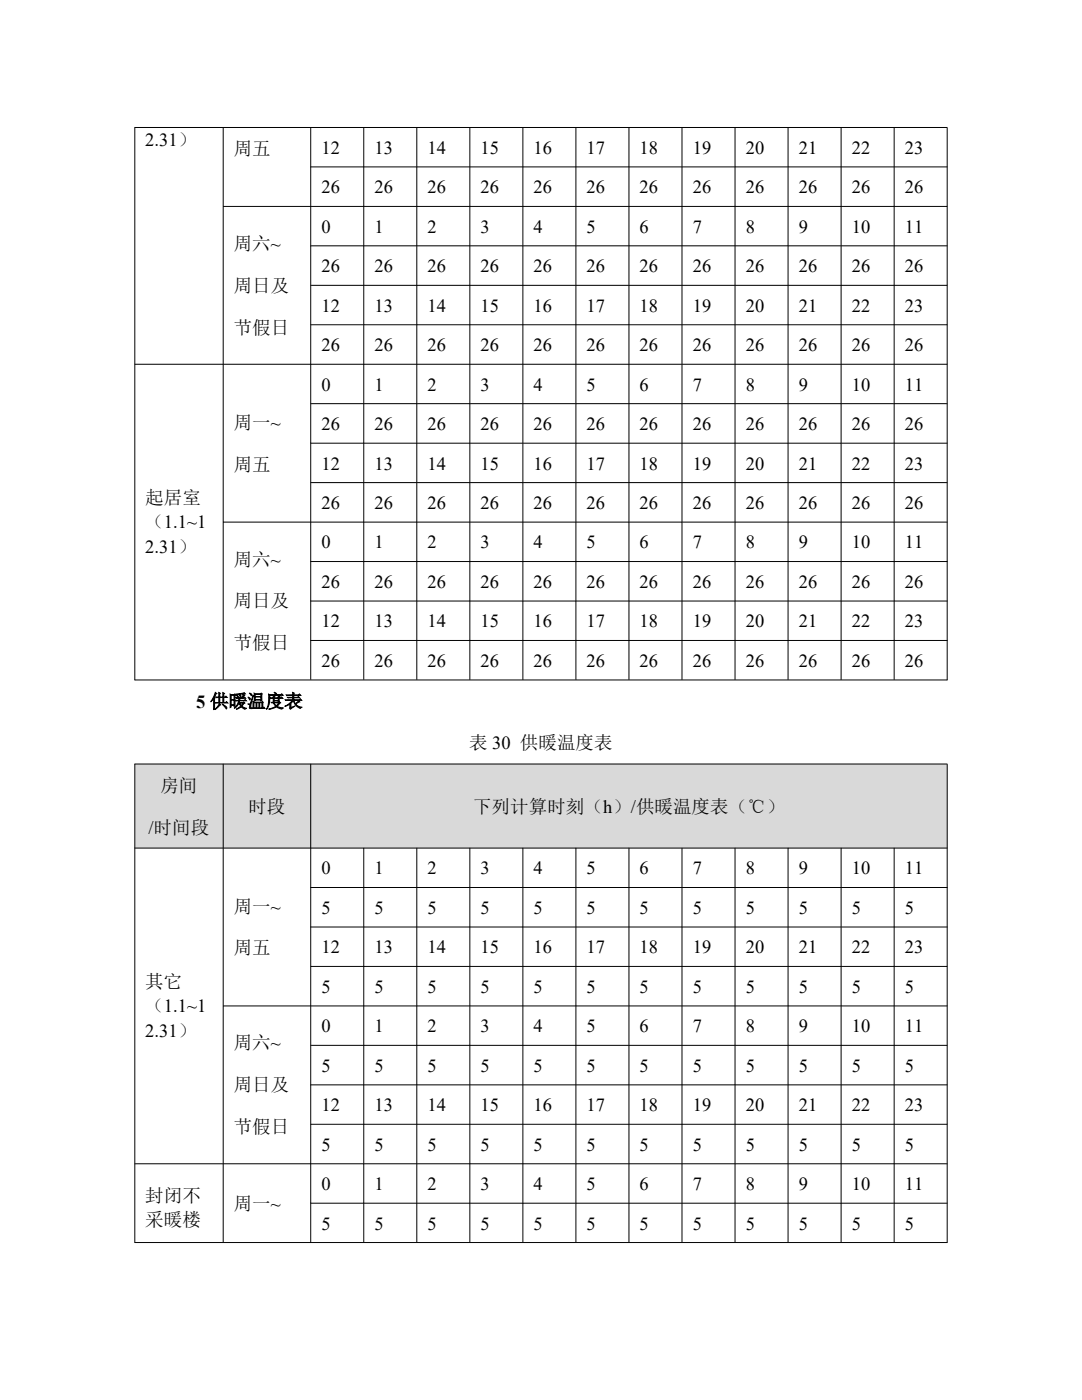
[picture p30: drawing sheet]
<svg xmlns="http://www.w3.org/2000/svg" width="216mm" height="279mm" viewBox="0 0 216 279" stroke-linecap="round" stroke-linejoin="round" font-family="sans-serif">
<defs><g id="words">
<g font-size="3.7">
<text x="29" y="29.2">2.31）</text>
<text x="46.7" y="31">周五</text>
<text x="64.1" y="30.7">12</text>
<text x="74.7" y="30.7">13</text>
<text x="85.3" y="30.7">14</text>
<text x="95.9" y="30.7">15</text>
<text x="106.5" y="30.7">16</text>
<text x="117.1" y="30.7">17</text>
<text x="127.6" y="30.7">18</text>
<text x="138.2" y="30.7">19</text>
<text x="148.8" y="30.7">20</text>
<text x="159.4" y="30.7">21</text>
<text x="170" y="30.7">22</text>
<text x="180.6" y="30.7">23</text>
<text x="64.1" y="38.6">26</text>
<text x="74.7" y="38.6">26</text>
<text x="85.3" y="38.6">26</text>
<text x="95.9" y="38.6">26</text>
<text x="106.5" y="38.6">26</text>
<text x="117.1" y="38.6">26</text>
<text x="127.6" y="38.6">26</text>
<text x="138.2" y="38.6">26</text>
<text x="148.8" y="38.6">26</text>
<text x="159.4" y="38.6">26</text>
<text x="170" y="38.6">26</text>
<text x="180.6" y="38.6">26</text>
<text x="64.1" y="46.5">0</text>
<text x="74.7" y="46.5">1</text>
<text x="85.3" y="46.5">2</text>
<text x="95.9" y="46.5">3</text>
<text x="106.5" y="46.5">4</text>
<text x="117.1" y="46.5">5</text>
<text x="127.6" y="46.5">6</text>
<text x="138.2" y="46.5">7</text>
<text x="148.8" y="46.5">8</text>
<text x="159.4" y="46.5">9</text>
<text x="170" y="46.5">10</text>
<text x="180.6" y="46.5">11</text>
<text x="46.7" y="49.9">周六~</text>
<text x="46.7" y="58.2">周日及</text>
<text x="64.1" y="54.3">26</text>
<text x="74.7" y="54.3">26</text>
<text x="85.3" y="54.3">26</text>
<text x="95.9" y="54.3">26</text>
<text x="106.5" y="54.3">26</text>
<text x="117.1" y="54.3">26</text>
<text x="127.6" y="54.3">26</text>
<text x="138.2" y="54.3">26</text>
<text x="148.8" y="54.3">26</text>
<text x="159.4" y="54.3">26</text>
<text x="170" y="54.3">26</text>
<text x="180.6" y="54.3">26</text>
<text x="64.1" y="62.2">12</text>
<text x="74.7" y="62.2">13</text>
<text x="85.3" y="62.2">14</text>
<text x="95.9" y="62.2">15</text>
<text x="106.5" y="62.2">16</text>
<text x="117.1" y="62.2">17</text>
<text x="127.6" y="62.2">18</text>
<text x="138.2" y="62.2">19</text>
<text x="148.8" y="62.2">20</text>
<text x="159.4" y="62.2">21</text>
<text x="170" y="62.2">22</text>
<text x="180.6" y="62.2">23</text>
<text x="46.7" y="66.6">节假日</text>
<text x="64.1" y="70.1">26</text>
<text x="74.7" y="70.1">26</text>
<text x="85.3" y="70.1">26</text>
<text x="95.9" y="70.1">26</text>
<text x="106.5" y="70.1">26</text>
<text x="117.1" y="70.1">26</text>
<text x="127.6" y="70.1">26</text>
<text x="138.2" y="70.1">26</text>
<text x="148.8" y="70.1">26</text>
<text x="159.4" y="70.1">26</text>
<text x="170" y="70.1">26</text>
<text x="180.6" y="70.1">26</text>
<text x="64.1" y="78">0</text>
<text x="74.7" y="78">1</text>
<text x="85.3" y="78">2</text>
<text x="95.9" y="78">3</text>
<text x="106.5" y="78">4</text>
<text x="117.1" y="78">5</text>
<text x="127.6" y="78">6</text>
<text x="138.2" y="78">7</text>
<text x="148.8" y="78">8</text>
<text x="159.4" y="78">9</text>
<text x="170" y="78">10</text>
<text x="180.6" y="78">11</text>
<text x="46.7" y="85.6">周一~</text>
<text x="64.1" y="85.8">26</text>
<text x="74.7" y="85.8">26</text>
<text x="85.3" y="85.8">26</text>
<text x="95.9" y="85.8">26</text>
<text x="106.5" y="85.8">26</text>
<text x="117.1" y="85.8">26</text>
<text x="127.6" y="85.8">26</text>
<text x="138.2" y="85.8">26</text>
<text x="148.8" y="85.8">26</text>
<text x="159.4" y="85.8">26</text>
<text x="170" y="85.8">26</text>
<text x="180.6" y="85.8">26</text>
<text x="46.7" y="93.9">周五</text>
<text x="64.1" y="93.7">12</text>
<text x="74.7" y="93.7">13</text>
<text x="85.3" y="93.7">14</text>
<text x="95.9" y="93.7">15</text>
<text x="106.5" y="93.7">16</text>
<text x="117.1" y="93.7">17</text>
<text x="127.6" y="93.7">18</text>
<text x="138.2" y="93.7">19</text>
<text x="148.8" y="93.7">20</text>
<text x="159.4" y="93.7">21</text>
<text x="170" y="93.7">22</text>
<text x="180.6" y="93.7">23</text>
<text x="29" y="100.6">起居室</text>
<text x="64.1" y="101.6">26</text>
<text x="74.7" y="101.6">26</text>
<text x="85.3" y="101.6">26</text>
<text x="95.9" y="101.6">26</text>
<text x="106.5" y="101.6">26</text>
<text x="117.1" y="101.6">26</text>
<text x="127.6" y="101.6">26</text>
<text x="138.2" y="101.6">26</text>
<text x="148.8" y="101.6">26</text>
<text x="159.4" y="101.6">26</text>
<text x="170" y="101.6">26</text>
<text x="180.6" y="101.6">26</text>
<text x="29" y="105.5">（1.1~1</text>
<text x="29" y="110.3">2.31）</text>
<text x="46.7" y="112.9">周六~</text>
<text x="64.1" y="109.4">0</text>
<text x="74.7" y="109.4">1</text>
<text x="85.3" y="109.4">2</text>
<text x="95.9" y="109.4">3</text>
<text x="106.5" y="109.4">4</text>
<text x="117.1" y="109.4">5</text>
<text x="127.6" y="109.4">6</text>
<text x="138.2" y="109.4">7</text>
<text x="148.8" y="109.4">8</text>
<text x="159.4" y="109.4">9</text>
<text x="170" y="109.4">10</text>
<text x="180.6" y="109.4">11</text>
<text x="64.1" y="117.3">26</text>
<text x="74.7" y="117.3">26</text>
<text x="85.3" y="117.3">26</text>
<text x="95.9" y="117.3">26</text>
<text x="106.5" y="117.3">26</text>
<text x="117.1" y="117.3">26</text>
<text x="127.6" y="117.3">26</text>
<text x="138.2" y="117.3">26</text>
<text x="148.8" y="117.3">26</text>
<text x="159.4" y="117.3">26</text>
<text x="170" y="117.3">26</text>
<text x="180.6" y="117.3">26</text>
<text x="46.7" y="121.2">周日及</text>
<text x="64.1" y="125.2">12</text>
<text x="74.7" y="125.2">13</text>
<text x="85.3" y="125.2">14</text>
<text x="95.9" y="125.2">15</text>
<text x="106.5" y="125.2">16</text>
<text x="117.1" y="125.2">17</text>
<text x="127.6" y="125.2">18</text>
<text x="138.2" y="125.2">19</text>
<text x="148.8" y="125.2">20</text>
<text x="159.4" y="125.2">21</text>
<text x="170" y="125.2">22</text>
<text x="180.6" y="125.2">23</text>
<text x="46.7" y="129.6">节假日</text>
<text x="64.1" y="133.1">26</text>
<text x="74.7" y="133.1">26</text>
<text x="85.3" y="133.1">26</text>
<text x="95.9" y="133.1">26</text>
<text x="106.5" y="133.1">26</text>
<text x="117.1" y="133.1">26</text>
<text x="127.6" y="133.1">26</text>
<text x="138.2" y="133.1">26</text>
<text x="148.8" y="133.1">26</text>
<text x="159.4" y="133.1">26</text>
<text x="170" y="133.1">26</text>
<text x="180.6" y="133.1">26</text>
<text x="39.2" y="141.2">5 供暖温度表</text>
<text x="93.6" y="149.5">表 30 供暖温度表</text>
<text x="32" y="158">房间</text>
<text x="29.6" y="166.3">/时间段</text>
<text x="49.6" y="162.2">时段</text>
<text x="94.4" y="162.2">下列计算时刻（h）/供暖温度表（℃）</text>
<text x="64.1" y="174.5">0</text>
<text x="74.7" y="174.5">1</text>
<text x="85.3" y="174.5">2</text>
<text x="95.9" y="174.5">3</text>
<text x="106.5" y="174.5">4</text>
<text x="117.1" y="174.5">5</text>
<text x="127.6" y="174.5">6</text>
<text x="138.2" y="174.5">7</text>
<text x="148.8" y="174.5">8</text>
<text x="159.4" y="174.5">9</text>
<text x="170" y="174.5">10</text>
<text x="180.6" y="174.5">11</text>
<text x="46.7" y="182.1">周一~</text>
<text x="64.1" y="182.4">5</text>
<text x="74.7" y="182.4">5</text>
<text x="85.3" y="182.4">5</text>
<text x="95.9" y="182.4">5</text>
<text x="106.5" y="182.4">5</text>
<text x="117.1" y="182.4">5</text>
<text x="127.6" y="182.4">5</text>
<text x="138.2" y="182.4">5</text>
<text x="148.8" y="182.4">5</text>
<text x="159.4" y="182.4">5</text>
<text x="170" y="182.4">5</text>
<text x="180.6" y="182.4">5</text>
<text x="46.7" y="190.5">周五</text>
<text x="64.1" y="190.3">12</text>
<text x="74.7" y="190.3">13</text>
<text x="85.3" y="190.3">14</text>
<text x="95.9" y="190.3">15</text>
<text x="106.5" y="190.3">16</text>
<text x="117.1" y="190.3">17</text>
<text x="127.6" y="190.3">18</text>
<text x="138.2" y="190.3">19</text>
<text x="148.8" y="190.3">20</text>
<text x="159.4" y="190.3">21</text>
<text x="170" y="190.3">22</text>
<text x="180.6" y="190.3">23</text>
<text x="29" y="197.2">其它</text>
<text x="29" y="202">（1.1~1</text>
<text x="64.1" y="198.1">5</text>
<text x="74.7" y="198.1">5</text>
<text x="85.3" y="198.1">5</text>
<text x="95.9" y="198.1">5</text>
<text x="106.5" y="198.1">5</text>
<text x="117.1" y="198.1">5</text>
<text x="127.6" y="198.1">5</text>
<text x="138.2" y="198.1">5</text>
<text x="148.8" y="198.1">5</text>
<text x="159.4" y="198.1">5</text>
<text x="170" y="198.1">5</text>
<text x="180.6" y="198.1">5</text>
<text x="29" y="206.9">2.31）</text>
<text x="46.7" y="209.4">周六~</text>
<text x="64.1" y="206">0</text>
<text x="74.7" y="206">1</text>
<text x="85.3" y="206">2</text>
<text x="95.9" y="206">3</text>
<text x="106.5" y="206">4</text>
<text x="117.1" y="206">5</text>
<text x="127.6" y="206">6</text>
<text x="138.2" y="206">7</text>
<text x="148.8" y="206">8</text>
<text x="159.4" y="206">9</text>
<text x="170" y="206">10</text>
<text x="180.6" y="206">11</text>
<text x="64.1" y="213.9">5</text>
<text x="74.7" y="213.9">5</text>
<text x="85.3" y="213.9">5</text>
<text x="95.9" y="213.9">5</text>
<text x="106.5" y="213.9">5</text>
<text x="117.1" y="213.9">5</text>
<text x="127.6" y="213.9">5</text>
<text x="138.2" y="213.9">5</text>
<text x="148.8" y="213.9">5</text>
<text x="159.4" y="213.9">5</text>
<text x="170" y="213.9">5</text>
<text x="180.6" y="213.9">5</text>
<text x="46.7" y="217.8">周日及</text>
<text x="64.1" y="221.8">12</text>
<text x="74.7" y="221.8">13</text>
<text x="85.3" y="221.8">14</text>
<text x="95.9" y="221.8">15</text>
<text x="106.5" y="221.8">16</text>
<text x="117.1" y="221.8">17</text>
<text x="127.6" y="221.8">18</text>
<text x="138.2" y="221.8">19</text>
<text x="148.8" y="221.8">20</text>
<text x="159.4" y="221.8">21</text>
<text x="170" y="221.8">22</text>
<text x="180.6" y="221.8">23</text>
<text x="46.7" y="226.1">节假日</text>
<text x="64.1" y="229.6">5</text>
<text x="74.7" y="229.6">5</text>
<text x="85.3" y="229.6">5</text>
<text x="95.9" y="229.6">5</text>
<text x="106.5" y="229.6">5</text>
<text x="117.1" y="229.6">5</text>
<text x="127.6" y="229.6">5</text>
<text x="138.2" y="229.6">5</text>
<text x="148.8" y="229.6">5</text>
<text x="159.4" y="229.6">5</text>
<text x="170" y="229.6">5</text>
<text x="180.6" y="229.6">5</text>
<text x="29" y="239.9">封闭不</text>
<text x="64.1" y="237.5">0</text>
<text x="74.7" y="237.5">1</text>
<text x="85.3" y="237.5">2</text>
<text x="95.9" y="237.5">3</text>
<text x="106.5" y="237.5">4</text>
<text x="117.1" y="237.5">5</text>
<text x="127.6" y="237.5">6</text>
<text x="138.2" y="237.5">7</text>
<text x="148.8" y="237.5">8</text>
<text x="159.4" y="237.5">9</text>
<text x="170" y="237.5">10</text>
<text x="180.6" y="237.5">11</text>
<text x="29" y="244.7">采暖楼</text>
<text x="46.7" y="241.4">周一~</text>
<text x="64.1" y="245.4">5</text>
<text x="74.7" y="245.4">5</text>
<text x="85.3" y="245.4">5</text>
<text x="95.9" y="245.4">5</text>
<text x="106.5" y="245.4">5</text>
<text x="117.1" y="245.4">5</text>
<text x="127.6" y="245.4">5</text>
<text x="138.2" y="245.4">5</text>
<text x="148.8" y="245.4">5</text>
<text x="159.4" y="245.4">5</text>
<text x="170" y="245.4">5</text>
<text x="180.6" y="245.4">5</text>
</g>
</g></defs>
<g fill="none" stroke="#000" stroke-width=".2">
<path d="M26.9 25.4h162.1M26.9 25.4v110.3M44.5 25.4v110.3M62 33.3h127M62 25.4v110.3M72.6 25.4v110.3M83.2 25.4v110.3M93.8 25.4v110.3M104.3 25.4v110.3M114.9 25.4v110.3M125.5 25.4v110.3M136.1 25.4v110.3"/>
<path d="M146.7 25.4v110.3M157.3 25.4v110.3M167.8 25.4v110.3M178.4 25.4v110.3M189 25.5v110.2M44.5 41.2h144.5M62 49.1h127M62 56.9h127M26.9 72.7h162.1M62 64.8h127M62 80.6h127M62 88.4h127"/>
<path d="M62 96.3h127M44.5 104.2h144.5M62 112.1h127M62 120h127M26.9 135.7h162.1M62 127.8h127"/>
</g>
<g fill="#d9d9d9">
<path d="M26.9 152.5h17.7v16.7h-17.7z" fill-rule="evenodd"/>
<path d="M44.5 152.5h17.5v16.7h-17.5z" fill-rule="evenodd"/>
<path d="M62 152.5h127v16.7h-127z" fill-rule="evenodd"/>
</g>
<g fill="none" stroke="#000" stroke-width=".2">
<path d="M26.9 152.5h162.1M26.9 152.4v95.6M44.5 152.4v95.5M62 152.4v95.5M189 152.5v95.5M26.9 169.3h162.1M62 177.1h127M72.6 169.2v78.7M83.2 169.2v78.7M93.8 169.2v78.7M104.3 169.2v78.7M114.9 169.2v78.7"/>
<path d="M125.5 169.2v78.7M136.1 169.2v78.7M146.7 169.2v78.7M157.3 169.2v78.7M167.8 169.2v78.7M178.4 169.2v78.7M62 185h127M62 192.9h127M44.5 200.8h144.5M62 208.6h127M62 216.5h127M26.9 232.3h162.1"/>
<path d="M62 224.4h127M26.9 248h162.1M62 240.1h127"/>
</g>
<use href="#words"/>
</svg>
